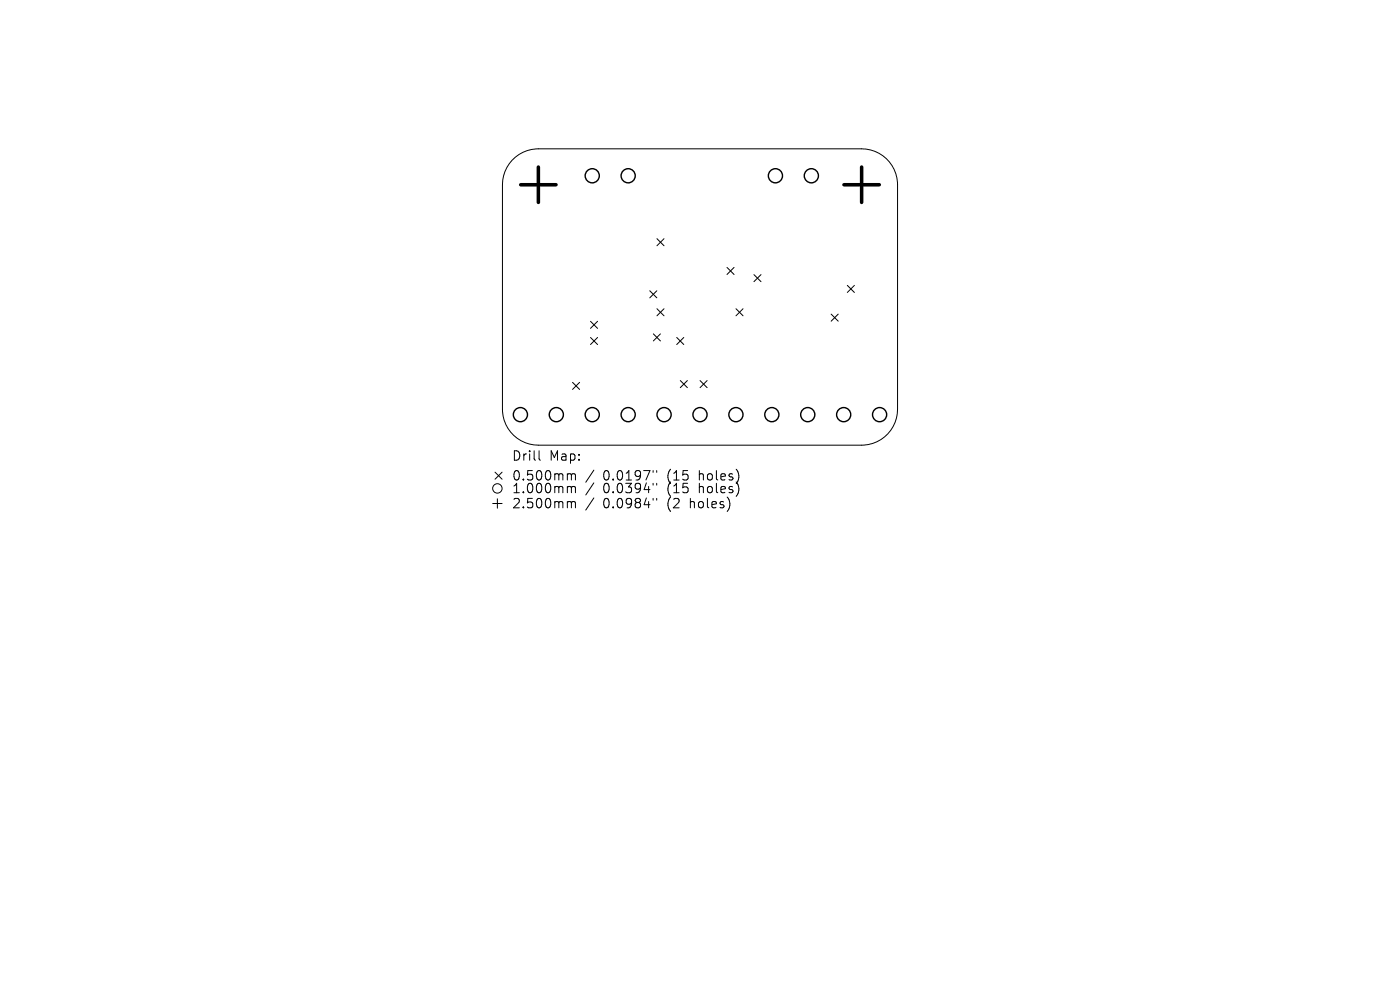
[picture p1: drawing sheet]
<svg xmlns="http://www.w3.org/2000/svg" width="297mm" height="210mm" viewBox="0 0 297 210" stroke-linecap="round" stroke-linejoin="round" font-family="sans-serif">
<defs><g id="words">
<g font-size="2.8">
<text x="108.5" y="98">Drill</text>
<text x="116.5" y="98">Map:</text>
<text x="108.5" y="102.2">0.500mm</text>
<text x="108.5" y="104.9">1.000mm</text>
<text x="128" y="102.2">0.0197&quot;</text>
<text x="128" y="104.9">0.0394&quot;</text>
<text x="141.7" y="102.2">(15</text>
<text x="141.7" y="104.9">(15</text>
<text x="148.6" y="102.2">holes)</text>
<text x="148.6" y="104.9">holes)</text>
<text x="108.5" y="108.1">2.500mm</text>
<text x="128" y="108.1">0.0984&quot;</text>
<text x="141.7" y="108.1">(2</text>
<text x="146.6" y="108.1">holes)</text>
</g>
</g></defs>
<g fill="none" stroke="#000" stroke-width=".21">
<path d="M108.7 34a7.6 7.6 0 0 1 5.5-2.4h68.6a7.6 7.6 0 0 1 7.6 7.6v47.6a7.6 7.6 0 0 1-7.6 7.6h-68.6a7.6 7.6 0 0 1-7.6-7.6v-47.6a7.6 7.6 0 0 1 2.1-5.2zM139.4 50.6l1.5 1.5M140.9 50.6l-1.5 1.5M154.2 56.7l1.5 1.5M155.7 56.7l-1.5 1.5M159.9 58.3l1.5 1.5M161.4 58.3l-1.5 1.5M125.3 68.2l1.5 1.5M125.3 71.6l1.5 1.5M126.8 68.2l-1.5 1.5M126.8 71.6l-1.5 1.5M137.8 61.7l1.5 1.5"/>
<path d="M138.6 70.8l1.5 1.5M139.3 61.7l-1.5 1.5M139.4 65.5l1.5 1.5M140.1 70.8l-1.5 1.5M140.9 65.5l-1.5 1.5M143.6 71.6l1.5 1.5M145.1 71.6l-1.5 1.5M156.1 65.5l1.5 1.5M157.6 65.5l-1.5 1.5M176.3 66.6l1.5 1.5M177.8 66.6l-1.5 1.5M179.8 60.5l1.5 1.5"/>
<path d="M181.3 60.5l-1.5 1.5M114.4 95.6v1.7l.2 .3M121.5 81.1l1.5 1.5M123 81.1l-1.5 1.5M126 99.7l-1.7 2.6M138.6 99.8v.4M139.3 99.8v.4M144.3 80.7l1.5 1.5M145.8 80.7l-1.5 1.5M148.5 80.7l1.5 1.5M150 80.7l-1.5 1.5M104.5 106.8h2"/>
<path d="M105 100.2l1.5 1.5M105.5 105.8v2M106.5 100.2l-1.5 1.5M120.6 100.5l.5 .1 .1 .2M120.6 103.2h.3l.3 .3M120.6 106.4h.3l.3 .3M121.2 100.8l.3-.3 .5 .1 .1 1.2M121.2 100.8v1M121.2 103.5v1M121.2 106.7v1M121.2 103.5l.3-.3 .5 .1 .1 1.2M121.2 106.7l.3-.3 .5 .1 .1 1.2"/>
<path d="M126 102.4l-1.7 2.6M126 105.6l-1.7 2.6M138.6 102.5v.4M138.6 105.7v.4M139.3 102.5v.4M139.3 105.7v.4"/>
<circle cx="105.5" cy="103.6" r="1"/>
</g>
<g fill="none" stroke="#000" stroke-width=".3">
<circle cx="125.6" cy="37.3" r="1.5"/>
<circle cx="133.3" cy="37.3" r="1.5"/>
<circle cx="164.5" cy="37.3" r="1.5"/>
<circle cx="172.1" cy="37.3" r="1.5"/>
<circle cx="110.4" cy="88" r="1.5"/>
<circle cx="118" cy="88" r="1.5"/>
<circle cx="125.6" cy="88" r="1.5"/>
<circle cx="133.3" cy="88" r="1.5"/>
<circle cx="140.9" cy="88" r="1.5"/>
<circle cx="148.5" cy="88" r="1.5"/>
<circle cx="156.1" cy="88" r="1.5"/>
<circle cx="163.7" cy="88" r="1.5"/>
<circle cx="171.4" cy="88" r="1.5"/>
<circle cx="179" cy="88" r="1.5"/>
<circle cx="186.6" cy="88" r="1.5"/>
</g>
<path d="M110.5 39.2h7.5M114.2 35.4v7.5M179 39.2h7.5M182.8 35.4v7.5" fill="none" stroke="#000" stroke-width=".75"/>
<use href="#words"/>
</svg>
